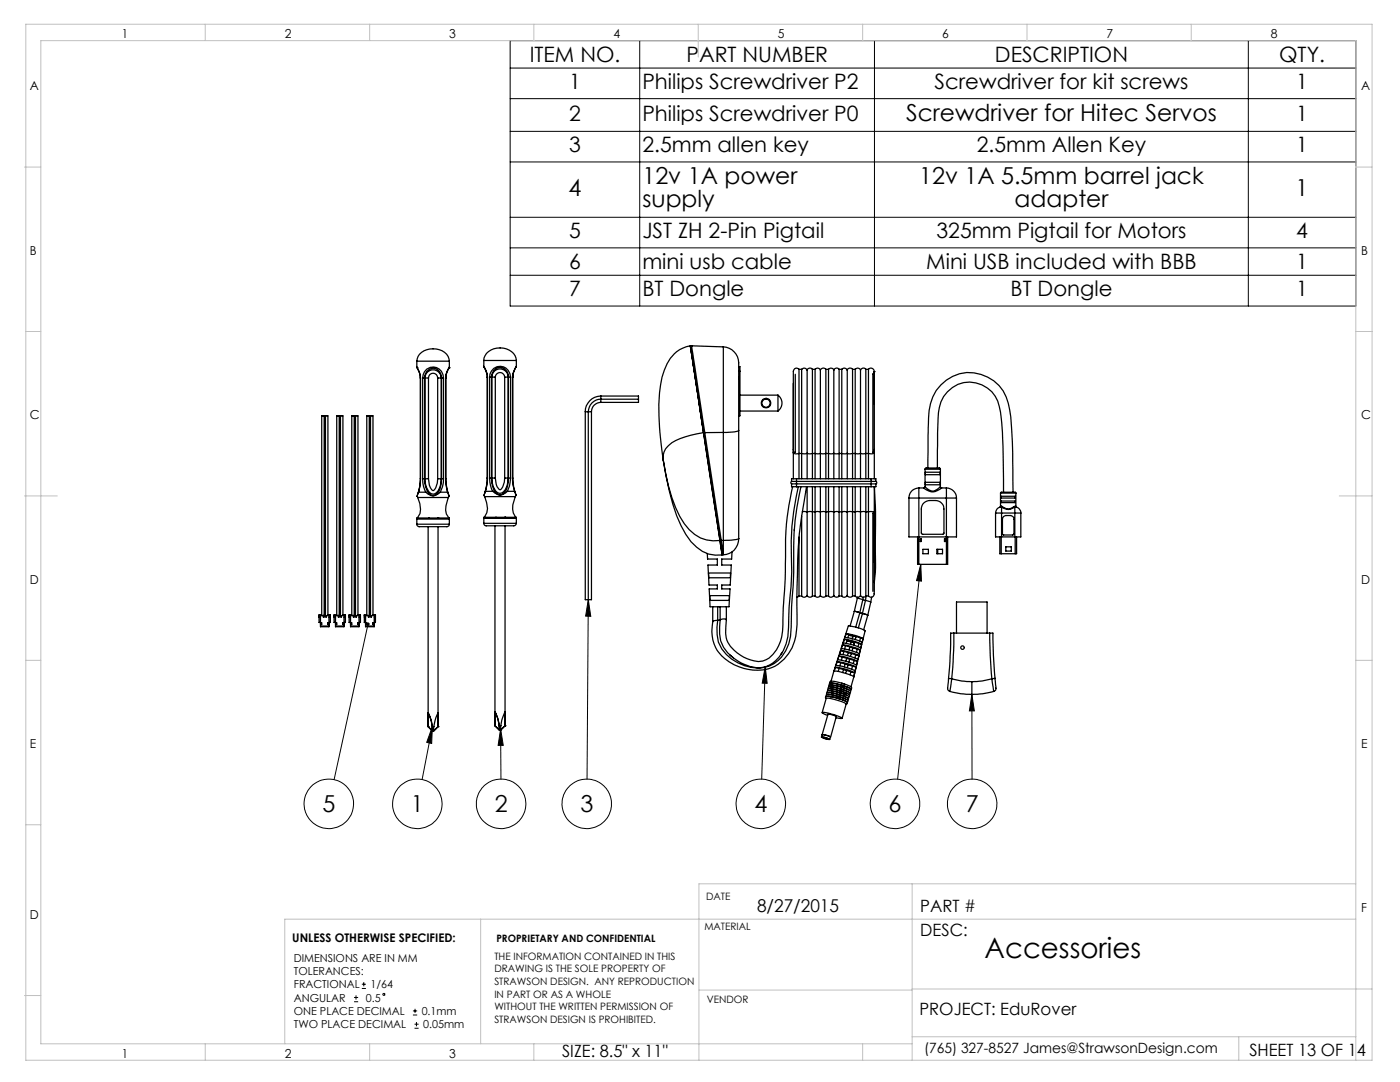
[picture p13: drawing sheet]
<svg xmlns="http://www.w3.org/2000/svg" width="279mm" height="216mm" viewBox="0 0 279 216" stroke-linecap="round" stroke-linejoin="round" font-family="sans-serif">
<defs><g id="words">
<text font-size="5.6" x="196.5" y="191.2">Accessories</text>
<g font-size="4.7">
<text x="180.8" y="24.2">Screwdriver for Hitec Servos</text>
<text x="113.5" y="39.1">4</text>
<text x="128.2" y="36.8">12v 1A power</text>
<text x="128.2" y="41.3">supply</text>
<text x="183.4" y="36.8">12v 1A 5.5mm barrel jack</text>
<text x="202.5" y="41.3">adapter</text>
<text x="258.6" y="39.1">1</text>
<text x="64.3" y="162">5</text>
<text x="82" y="162">1</text>
<text x="98.7" y="162">2</text>
<text x="115.8" y="162">3</text>
<text x="150.6" y="162">4</text>
<text x="177.3" y="162">6</text>
<text x="192.7" y="162">7</text>
</g>
<g font-size="4.2">
<text x="105.7" y="12.4">ITEM NO.</text>
<text x="113.6" y="17.7">1</text>
<text x="128.2" y="17.7">Philips Screwdriver P2</text>
<text x="137" y="12.4">PART NUMBER</text>
<text x="186.5" y="17.7">Screwdriver for kit screws</text>
<text x="198.6" y="12.4">DESCRIPTION</text>
<text x="255.3" y="12.4">QTY.</text>
<text x="258.7" y="17.7">1</text>
<text x="113.6" y="24.1">2</text>
<text x="128.2" y="24.1">Philips Screwdriver P0</text>
<text x="258.7" y="24.1">1</text>
<text x="113.6" y="30.4">3</text>
<text x="128.2" y="30.4">2.5mm allen key</text>
<text x="194.9" y="30.4">2.5mm Allen Key</text>
<text x="258.7" y="30.4">1</text>
<text x="113.6" y="47.5">5</text>
<text x="128.2" y="47.5">JST ZH 2-Pin Pigtail</text>
<text x="186.9" y="47.5">325mm Pigtail for Motors</text>
<text x="258.7" y="47.5">4</text>
<text x="113.6" y="53.7">6</text>
<text x="128.2" y="53.7">mini usb cable</text>
<text x="184.9" y="53.7">Mini USB included with BBB</text>
<text x="258.7" y="53.7">1</text>
<text x="113.6" y="59.1">7</text>
<text x="128.2" y="59.1">BT Dongle</text>
<text x="201.7" y="59.1">BT Dongle</text>
<text x="258.7" y="59.1">1</text>
</g>
<text font-size="3.5" x="151.1" y="182.1">8/27/2015</text>
<g font-size="3.4">
<text x="183.7" y="182">PART #</text>
<text x="183.7" y="186.7">DESC:</text>
<text x="183.5" y="202.5">PROJECT: EduRover</text>
<text x="112.2" y="211">SIZE: 8.5&quot; x 11&quot;</text>
<text x="249.3" y="210.7">SHEET 13 OF 14</text>
</g>
<text font-size="2.8" x="184.4" y="210.1">(765) 327-8527 James@StrawsonDesign.com</text>
<g font-size="2.5">
<text x="24.3" y="7.6">1</text>
<text x="56.8" y="7.6">2</text>
<text x="89.6" y="7.6">3</text>
<text x="122.4" y="7.6">4</text>
<text x="155.2" y="7.6">5</text>
<text x="188" y="7.6">6</text>
<text x="220.8" y="7.6">7</text>
<text x="253.6" y="7.6">8</text>
<text x="6" y="18">A</text>
<text x="271.7" y="18">A</text>
<text x="6" y="50.8">B</text>
<text x="271.7" y="50.8">B</text>
<text x="6" y="83.6">C</text>
<text x="271.7" y="83.7">C</text>
<text x="6" y="116.4">D</text>
<text x="271.7" y="116.4">D</text>
<text x="6" y="149.2">E</text>
<text x="271.7" y="149.2">E</text>
<text x="6" y="183.3">D</text>
<text x="271.7" y="182">F</text>
<text x="24.3" y="211">1</text>
<text x="56.8" y="211">2</text>
<text x="89.6" y="211">3</text>
</g>
<text font-size="2.4" x="58.3" y="187.9">UNLESS OTHERWISE SPECIFIED:</text>
<g font-size="2.2">
<text x="58.6" y="191.9">DIMENSIONS ARE IN MM</text>
<text x="58.6" y="194.6">TOLERANCES:</text>
<text x="58.6" y="197.2">FRACTIONAL</text>
<text x="73.9" y="197.2">1/64</text>
<text x="58.6" y="202.5">ONE PLACE DECIMAL</text>
<text x="58.6" y="199.9">ANGULAR</text>
<text x="73" y="199.9">0.5</text>
<text x="84.2" y="202.5">0.1mm</text>
<text x="58.6" y="205.2">TWO PLACE DECIMAL</text>
<text x="84.5" y="205.2">0.05mm</text>
</g>
<g font-size="2">
<text x="140.9" y="179.7">DATE</text>
<text x="140.6" y="185.6">MATERIAL</text>
<text x="98.7" y="191.5">THE INFORMATION CONTAINED IN THIS</text>
<text x="99.1" y="187.9">PROPRIETARY AND CONFIDENTIAL</text>
<text x="98.7" y="194">DRAWING IS THE SOLE PROPERTY OF</text>
<text x="98.7" y="196.6">STRAWSON DESIGN. ANY REPRODUCTION</text>
<text x="98.7" y="199.1">IN PART OR AS A WHOLE</text>
<text x="98.7" y="201.6">WITHOUT THE WRITTEN PERMISSION OF</text>
<text x="141" y="200.1">VENDOR</text>
<text x="98.7" y="204.1">STRAWSON DESIGN IS PROHIBITED.</text>
</g>
</g></defs>
<g fill="none" stroke="#000" stroke-width=".2">
<path d="M101.8 8.1h168.8v53h-168.8zM101.8 19.7h168.8M101.8 13.6h168.8M127.7 8.1v53M174.5 8.1v53M249.1 8.1v53M101.8 26.2h168.8M101.8 32.3h168.8M101.8 43.4h168.8M101.8 49.5h168.8M101.8 54.9h168.8M117.4 119.7l.5 3.3-1-.1z"/>
<path d="M117.4 119.7l-.2 35.8M183.8 112.6l.1 3.4-1-.1zM183.8 112.6l-4.7 42.9M73.4 124.5l-6.7 31.1M152.7 133l.4 3.3h-1zM152.7 133l-.7 22.5M194 138.6l.5 3.3h-1zM194 138.6v16.9M86.3 145l-.2 3.3-.9-.2zM86.3 145l-2.1 10.5M99.9 145.5l.5 3.2h-1zM99.9 145.5l.1 10"/>
<path d="M70.7 199.9h.8M70.7 199h.8M71 198.6v.9M72.2 197.2h.8M72.2 196.4h.8M72.6 196v.8M82.4 202.5h.9M82.4 201.7h.9M82.7 205.2h.8M82.7 204.4h.8M82.8 201.3v.8M83.1 203.9v.9"/>
<circle cx="65.6" cy="160.4" r="4.9"/>
<circle cx="83.3" cy="160.4" r="4.9"/>
<circle cx="100" cy="160.4" r="4.9"/>
<circle cx="117.1" cy="160.4" r="4.9"/>
<circle cx="151.8" cy="160.4" r="4.9"/>
<circle cx="178.6" cy="160.4" r="4.9"/>
<circle cx="194" cy="160.4" r="4.9"/>
<circle cx="76.6" cy="198.4" r=".21"/>
</g>
<g fill="none" stroke="#c0c0c0" stroke-width=".2">
<path d="M5.2 4.8h268.6v206.8h-268.6zM41 4.8v3.3M73.8 4.8v3.3M106.5 4.8v3.3M139.3 4.8v6.6M172.2 4.8v3.3M205 4.8v3.3M237.7 4.8v3.3M4.9 33.3h3.2M270.5 33.3h3.3M5.2 66.1h2.9M270.5 66.1h3.3"/>
<path d="M4.9 99h6.5M267.3 99h6.5M5.2 131.8h2.9M270.5 131.8h3.3M5.2 164.6h2.9M182 176.4v35.2M270.6 176.4h-131.1v35.2M4.9 198.6h3.2M95.9 183.4v24.9M139.5 197.6h42.5M182 197.3h91.8M270.6 183.4h-213.8v24.9"/>
<path d="M41 208.3v3.3M73.8 208.3v3.3M106.5 208.3v3.3M172.2 208.3v3.3M182 208.3h-173.9v-200.2h262.4l.1 203.5M182 206.9h88.6M247.2 206.9v4.7"/>
</g>
<path d="M73.1 124.4a.35 .35 0 0 0 .2 .5 .35 .35 0 0 0 .4-.2 .35 .35 0 0 0-.2-.5l-.1 .3 .1-.3zM86.3 145l-.2 3.3-.9-.2zM99.9 145.5l.5 3.2h-1zM117.4 119.7l.5 3.3-1-.1zM152.7 133l.4 3.3h-1zM183.8 112.6l.1 3.4-1-.1zM194 138.6l.5 3.3h-1z" fill="#000"/>
<g fill="none" stroke="#000" stroke-width=".25">
<path d="M83.2 72.1a2.91 2.91 0 0 1 3.2-2.5 2.91 2.91 0 0 1 3.3 2.5M83.2 72.1v1.3a3.8 3.8 0 0 1 .7 2M83.2 72.1h6.5M83.2 73.4h.1M83.2 73.3l.7 1.5v.6M83.9 75.4v20.1M83.9 75.4h.1M84.3 75.4a2.08 2.08 0 0 1 2.1-2.2 2.08 2.08 0 0 1 2.1 2.2M84.3 75.4h.4M84.3 75.4v20.1M84.7 75.4a1.71 1.71 0 0 1 1.7-1.9 1.71 1.71 0 0 1 1.7 1.9M84.7 75.4h.1"/>
<path d="M84.7 75.4v20.1M84.8 75.4a1.62 1.62 0 0 1 1.6-1.6 1.62 1.62 0 0 1 1.7 1.6M84.8 75.4h.7M84.8 75.4v20.1M85.5 75.4a.92 .92 0 0 1 .9-.9 .92 .92 0 0 1 .9 .9M85.5 75.4v20.1M87.3 75.4h.8M87.3 75.4v20.1M88.1 75.4h.1M88.1 75.4v20.1M88.1 75.4h.4M88.5 75.4v20.1"/>
<path d="M88.9 75.4v20.1M88.9 75.4h.1M89.1 74.7l-.1 .7M89.6 73.4h.1M89.6 73.4l-.5 1.2-.1 .8M89.7 73.3l-.1 .1M89.7 72.1a2.49 2.49 0 0 1-.5 2.1l-.3 1.2M96.6 71.9a2.91 2.91 0 0 1 3.2-2.5 2.97 2.97 0 0 1 3.2 2.5M96.6 71.9v1.3l.6 1.5v.5M96.6 73.2h.1M96.6 71.9h6.4M96.6 73.2l.6 1.4 .1 .6"/>
<path d="M97.2 75.2h.1M97.2 75.2v20.2M97.3 75.2v20.2M97.7 75.2a2.08 2.08 0 0 1 2.1-2.1 2.08 2.08 0 0 1 2.1 2.1M97.7 75.2h.4M97.7 75.2v20.2M98.1 75.2a1.69 1.69 0 0 1 1.7-1.9 1.69 1.69 0 0 1 1.7 1.9M98.1 75.2h.1M98.1 75.2v20.2M98.1 75.2a1.64 1.64 0 0 1 1.7-1.6 1.64 1.64 0 0 1 1.6 1.6M98.1 75.2h.7M98.8 75.2a.94 .94 0 0 1 1-.9 .94 .94 0 0 1 .9 .9"/>
<path d="M98.8 75.2v20.2M100.7 75.2h.7M100.7 75.2v20.2M101.4 75.2h.1M101.4 75.2v20.2M101.5 75.2h.4M101.5 75.2v20.2M101.9 75.2v20.2M102.3 75.2h.1M102.3 75.2v20.2M102.4 74.6l-.1 .6M103 73.2l-.6 1.3-.1 .7"/>
<path d="M103 73.1l-.1 .2M103 73.1l-.7 1.5v.6M103 71.9v1.2M119.9 79a3.1 3.1 0 0 0-3.1 3.2M119.9 79h7.5v1.3h-7.5M119.9 79v1.3M127.4 79.7h-7.5a2.53 2.53 0 0 0-2.5 2.5v37.5M137.8 69.1l2.6 17.2M137.8 69.2l2.6 17.1zM138 69l2.7 17.3M138 69.1l-.2 .1v-.2a6.6 6.6 0 0 0-5.2 4.9 27.6 27.6 0 0 0-1 11.3l.8 6.6M138 69l6.4 .2"/>
<path d="M144.4 69.2a3.4 3.4 0 0 1 3 4.1v12.6M144.4 69.2v17.1M147.4 73.2h.3v.9M147.4 74.1h.3M147.7 74.1v8.9h-.3M147.7 78.8h7.6M155.3 78.8a1.96 1.96 0 0 1 0 3.2M155.3 78.8v3.2M158.3 76.5v13.9M158.7 74.7v15.5l-.4 .2 .5 .2 .7-.1M159.5 73.7a.69 .69 0 0 0-.9-.1 .69 .69 0 0 0-.3 .9v15.9M159.5 73.7h.5"/>
<path d="M159.5 73.7v16.8M160 73.7l.5-.3 .3 .2 .3 .2M160 73.7v16.8M161.1 73.8v16.7M162.1 73.7l-.5-.3-.4 .2-.1 .2M162.1 73.7h.6M162.1 73.7v16.8M162.7 73.7l.5-.3 .3 .2 .2 .2M162.7 73.7v16.8M163.7 73.8v16.7M164.8 73.7l-.6-.3-.5 .4M164.8 73.7h.5"/>
<path d="M164.8 73.7v16.8M165.3 73.7l.5-.3 .4 .2 .2 .2M165.3 73.7v16.8M166.4 73.8v16.7M167.5 73.7l-.6-.3-.4 .2-.1 .2M167.5 73.7h.5M167.5 73.7v16.8M168 73.7a.61 .61 0 0 1 .6-.2 .61 .61 0 0 1 .5 .5v16.5M168 73.7v16.8M170.1 73.7l-.2-.2-.4-.1-.4 .4M170.1 73.7h.6M170.1 73.7v16.8"/>
<path d="M170.7 73.7l.5-.3 .3 .2 .2 .2M170.7 73.7v16.8M171.7 73.8v16.7M172.8 73.7l-.6-.3-.5 .4M172.8 73.7h.5M172.8 73.7v16.8M173.3 73.7a.63 .63 0 0 1 .8-.2 .63 .63 0 0 1 .3 .7M173.3 73.7v16.8M174.2 74.6v15.6l.2 .1-.3 .3-.8-.1M174.4 74.2l.1 16.2M174.4 74.2l.1 6.4M174.4 74.2h.1"/>
<path d="M83.2 99.1l.1-.1 .1 .3M83.4 99.3a3.5 3.5 0 0 1-.2 4.1M83.4 99.3h6.1M83.4 98.5l-.2 .5M83.5 98.2h1.5M83.6 97.7v.2M83.9 95.5l-.2 1.7-.3 1.4 .1-.4M83.9 95.5h.1M83.9 95.5l-.1 1.7-.3 1M84.3 95.5h.4M84.3 95.5a5.1 5.1 0 0 0 .7 2.7M84.7 95.5a4.1 4.1 0 0 0 1.3 3.3 1.05 1.05 0 0 0 1.2-.2 4.4 4.4 0 0 0 .9-3.1"/>
<path d="M84.7 95.5h.1M84.8 95.5a3.3 3.3 0 0 0 1.4 3.1 1.13 1.13 0 0 0 1.3-.7l.3-.9 .3-1.5M84.8 95.5h.7M85 98.2a1.86 1.86 0 0 0 2.9 0M85.5 95.5a2.83 2.83 0 0 0 .8 2.3l.2 .1a2.76 2.76 0 0 0 .8-2.4M87.3 95.5h.8M87.9 98.2h1.4M88.1 95.5h.1M88.1 95.5h.4M88.5 95.5a5.6 5.6 0 0 1-.6 2.7M88.9 95.5l.4 2.7M88.9 95.5h.1"/>
<path d="M89 95.5a9.2 9.2 0 0 0 .7 3.6l-.2-.2M89.3 98.2l.2 .6M89.5 99.3a5.1 5.1 0 0 0-.4 3.3l.5 .7M89.6 99l-.1 .3M96.7 98.4l-.1 .5v-.1l.1 .3M96.7 99.1l.4 1.2a2.73 2.73 0 0 1-.5 2.9M96.9 98h1.5M97 97.5l-.3 .9 .2-.4M97 97.5l-.1 .3M97.2 95.4l-.2 2.1M97.2 95.4h.1M97.3 95.4l-.4 2.6"/>
<path d="M97.7 95.4h.4M97.7 95.4a5.1 5.1 0 0 0 .7 2.6M98.1 95.4a3.9 3.9 0 0 0 1.2 3.2 1.16 1.16 0 0 0 1.7-.7l.4-1.2 .1-1.3M98.1 95.4h.1M98.1 95.4a3.2 3.2 0 0 0 1.5 3 1.24 1.24 0 0 0 1.3-.7l.3-.8 .2-1.5M98.1 95.4h.7M98.4 98a1.8 1.8 0 0 0 2.8 0M98.8 95.4a2.5 2.5 0 0 0 .9 2.3h.2a2.76 2.76 0 0 0 .8-2.3M100.7 95.4h.7M101.2 98h1.5M101.4 95.4h.1M101.5 95.4h.4"/>
<path d="M101.9 95.4l-.2 1.6-.5 1M102.3 95.4l.1 1.5 .3 1.1M102.3 95.4h.1M102.3 95.4l.2 1.8 .5 1.7-.1-.2M102.7 98l.2 .6M102.8 99.1a3.5 3.5 0 0 0 .2 4.1M102.9 98.8l-.1 .3h-6.1M116.8 82.2h1.2M116.8 82.2v37.5h1.2v-37.5M119.9 80.3a1.87 1.87 0 0 0-1.9 1.9M132.4 91.8a30.9 30.9 0 0 0 4.2 12.7 7 7 0 0 0 7.1 3.3M132.4 91.8a51.2 51.2 0 0 0 3.5 13.1 10 10 0 0 0 5.5 5.7l1.3 .2 1.4-.1"/>
<path d="M140.4 86.3h.1M140.4 86.3l-2.6 .6a8.3 8.3 0 0 0-5 2.7l-.5 1.4 .1 .8M140.4 86.3l3.3 21.5M140.7 86.3h.1M140.7 86.3h-.3M140.7 86.3l3.2 21.5M144.4 86.3h-3.7M144.4 86.3v21.5M147.4 85.9a6.3 6.3 0 0 1-3 .4M147.4 85.9v21.6M147.7 82h7.6M158 96.6h1"/>
<path d="M158 96.1l-.2 .1 .2 .4M158 96.1h1M158 96.6v.5h1M158.2 97.1a55.8 55.8 0 0 0-1.5 15.4l-.5 11.2a8.7 8.7 0 0 1-2.7 7.6 4.1 4.1 0 0 1-4.4 .1 7 7 0 0 1-4.2-4.2l-.1-.9 .2-2.6-.4-.2-.9 .2M158.3 90.4v5.1M159 96.1v.5M159 95.5h-1v.6M159 96.6h14.8M159 96.1h14.8M159 95.5v.6M159 96.6v.5M159 95.5h14.8"/>
<path d="M159 97.1h14.8M159.3 97.1a55 55 0 0 0-1.3 17l-.5 7.1a30.7 30.7 0 0 1-.6 7.3l-.6 1.4-.4 .6M159.5 90.5v5M159.5 90.5h.5M159.8 97.1a54.4 54.4 0 0 0-1.4 14.6l-.1 5.2-.3 4.2a29.3 29.3 0 0 1-.6 7.4 6.5 6.5 0 0 1-8.8 4.3 8.3 8.3 0 0 1-5.2-4.7l-.3-1.5 .1-2.8M160 90.5v5M160.8 98.2a86.7 86.7 0 0 0-1.7 18.9l-.1 3.7a18.4 18.4 0 0 1-.9 8.5 7.9 7.9 0 0 1-10.6 3.8 7.4 7.4 0 0 1-5.4-7.1l.1-2M161 97.1l-.2 1.1M161.1 90.5h-1.1M161.1 90.5h1M161.1 90.5v5M161.1 97.1v5.1"/>
<path d="M162.1 97.1v5M162.1 90.5v5M162.1 90.5h.6M162.7 97.1v5M162.7 90.5v5M163.7 90.5h-1M163.7 90.5h1.1M163.7 90.5v5M163.7 97.1v5.1M164.8 97.1v5M164.8 90.5v5M164.8 90.5h.5"/>
<path d="M165.3 97.1v5M165.3 90.5v5M166.4 90.5h-1.1M166.4 90.5h1.1M166.4 90.5v5M166.4 97.1v5.1M167.5 97.1v5M167.5 90.5v5M167.5 90.5h.5M168 97.1v5M168 90.5v5M169.1 90.5h-1.1"/>
<path d="M169.1 90.5h1M169.1 90.5v5M169.1 97.1v5.1M170.1 97.1v5M170.1 90.5v5M170.1 90.5h.6M170.7 97.1v5M170.7 90.5v5M171.7 90.5h-1M171.7 90.5h1.1M171.7 90.5v5M171.7 97.1v5.1"/>
<path d="M172.8 97.1v5M172.8 90.5v5M172.8 90.5h.5M173.3 97.1v5M173.3 90.5v5M173.8 96.6h1M173.8 96.1v.5M173.8 96.1h1M173.8 95.5h1v.6M173.8 95.5v.6M173.8 96.6v.5M174.5 90.4v5.1"/>
<path d="M174.5 97.1v5.2M174.5 89.7v.7M174.5 97.1l.2 4.9v11.3l-.2 3M174.8 96.1a.26 .26 0 0 1 .2 .2 .26 .26 0 0 1-.2 .3M174.8 96.6v.5h-1M181.4 99.4v7.7h9.5v-7.7M181.4 99.4h2M183.4 97.4v2M183.4 97.4a1.97 1.97 0 0 0-2 2M183.4 99.4v13.2M183.4 99.4h5.5M183.4 97.4h1"/>
<path d="M184.4 97.4a2.4 2.4 0 0 0 3.5 0M184.6 93.6l.1-.2h2.8l.2 .2M184.6 97.1a1.78 1.78 0 0 0 3 .1l.1-.1M184.6 97.1l-.2 .3M184.6 93.6h3.1M184.6 93.6v3.5M184.7 96.2h2.9v.5h-2.9zM184.7 94.2h2.9v.5h-2.9zM185.2 93.4l.1-8.7a10.5 10.5 0 0 1 2.5-7.9 8 8 0 0 1 8.5-1.9 8 8 0 0 1 5.2 6.9 127.8 127.8 0 0 1 .7 16.4M187.1 93.4l.1-9a8.7 8.7 0 0 1 1.9-6.2 6.2 6.2 0 0 1 6.6-1.5 6.2 6.2 0 0 1 4 5.5 124 124 0 0 1 .6 16M187.7 97.1l.2 .3M187.7 93.6v3.5"/>
<path d="M187.9 97.4h1M188.9 97.4v2M188.9 97.4a2.05 2.05 0 0 1 2 2M188.9 99.4h2M188.9 99.4v13.2M199.7 98.4l.1-.2h2.8l.1 .2M199.7 98.4h3M199.7 98.4v2.6M199.8 100h2.8v.3h-2.8zM199.8 99h2.8v.4h-2.8zM202.7 98.4v2.6M83.2 104.6l.1 .3 .3 .2h5.7l.3-.2 .1-.3"/>
<path d="M83.2 103.6h6.5M83.2 104.6h6.5M83.2 103.6v1M83.2 103.4h6.4l.1 .2M83.2 103.4v.2M85.4 105.1v39.9M85.5 103.4h.1M87.3 103.4h.1M87.4 105.1v39.9M89.7 103.6v1M96.6 104.4v.1a.61 .61 0 0 0 .8 .4h5.2l.3-.2 .1-.3M96.6 103.4h6.4"/>
<path d="M96.6 104.4h6.4M96.6 103.4v1M96.6 103.2h6.4v.2M96.6 103.2v.2M98.8 104.9v39.9M98.9 103.2h.1M100.7 103.2h.1M100.8 104.9v39.9M103 103.4v1M141.4 114.3h4.4v1h-4.3zM141.6 118.9h4l-.1 .9h-3.8zM143.7 107.8h.1"/>
<path d="M143.7 107.8l.4 2.7M143.7 107.8l.4 2.9M143.9 107.8l.5 2.8M143.9 107.8h.5M143.9 107.8h.1M143.9 107.8h-.2M144.1 110.5h.3M144.1 110.5v.2M144.4 107.8v2.8M146.1 110.1l-.1 1.4h-2v1.2h1.9l-.2 4h-1.7v.8h1.7l-.2 3.6h-3.8l-.2-3.6h1.7v-.8h-1.7l-.2-4h1.9v-1.2h-2l-.1-1M147.4 107.5a7.9 7.9 0 0 1-3 .3M147.4 107.5a3.2 3.2 0 0 1-3 3.2v-.1"/>
<path d="M158.5 105.6v.2M159.5 118.9l-.5 .3M159.5 118.9h.5M159.5 107.2v11.7M160 103v15.9M160.1 102.1l1 .1M161.1 118.8l-.5 .4-.6-.3M161.1 118.8l.5 .4 .5-.3M161.1 102.2v16.6M162.1 118.9h.6M162.1 102.1v16.8M162.1 102.1l-1 .1"/>
<path d="M162.1 102.1h.6M162.7 102.1v16.8M162.7 102.1l1 .1M163.7 118.8l-.5 .4-.5-.3M163.7 118.8l.6 .4 .5-.3M163.7 102.2v16.6M164.8 118.9h.5M164.8 102.1v16.8M164.8 102.1l-1.1 .1M164.8 102.1h.5M165.3 102.1v16.8M165.3 102.1l1.1 .1"/>
<path d="M166.4 118.8l-.5 .4-.6-.3M166.4 118.8l.6 .4 .5-.3M166.4 102.2v16.6M167.5 118.9h.5M167.5 102.1v16.8M167.5 102.1l-1.1 .1M167.5 102.1h.5M168 102.1v16.8M168 102.1l1.1 .1M169.1 118.8l.6 .4 .4-.3M169.1 102.2v16.3a.61 .61 0 0 1-.4 .6 .61 .61 0 0 1-.7-.2M170.1 118.9h.6"/>
<path d="M170.1 102.1v16.8M170.1 102.1l-1 .1M170.1 102.1h.6M170.7 102.1v16.8M170.7 102.1l1 .1M171.1 119.4l1.1 .3M171.1 119.4l-.6 2.6M171.1 119.2v.2M171.7 118.8l-.5 .4-.5-.3M171.7 118.8l.2 .3 .4 .1 .5-.3M171.7 102.2v16.6M172.2 119.7l.5 .1"/>
<path d="M172.2 119.7l-.6 2.6M172.3 119.2l-.1 .5M172.7 119.8l1.1 .4M172.7 119.8l-.6 2.6M172.8 118.9h.5M172.8 102.1l-1.1 .1M172.8 102.1v16.8M172.8 102.1h.5M172.9 118.9l-.2 .9M173.3 102.1v16.8M173.3 102.1h.5l.7 .2M174 119.2l-.2 1"/>
<path d="M174.4 102.3l-.2 .1v15.6M174.5 102.3v15a1.87 1.87 0 0 1-.4 1.8l-.4 .1-.4-.3M174.5 102.3v10M183.1 107.1v5.5h.3M183.4 112.6h5.5M183.7 107.5h.1v.6h-.1zM183.8 107.5v.6M184.2 109.6h1.1v.9h-1.1zM184.4 100.4l.2-.2a3.2 3.2 0 0 1 2.4-.3l.9 .5a1.41 1.41 0 0 1 .5 1.2v4.9l-.2 .1h-4.2l-.1-.2v-4.8l.1-.7zM187 109.6h1.1v.9h-1.1zM187.1 109.6v.9M188.5 107.5h.2v.6h-.2z"/>
<path d="M189.1 107.1v5.5h-.2M198.7 102.4h1.2M198.7 102.4v4.7h1.2M199.5 107.1v3.4h.3M199.7 101l-.1 .2M199.7 101.1l-.7 .4-.3 .9M199.7 101.1l.2 .1M199.8 101l.2 .1M199.8 101l-.1 .1M199.8 101h-.1M199.8 110.5h2.8M199.8 107.1v3.4"/>
<path d="M199.9 107.1h2.6M199.9 102.4v4.7M199.9 102.4h2.6M199.9 101.2v1.2M199.9 101.2l.5 .3a1.84 1.84 0 0 0 2.1-.3M200 101.1l-.1 .1M200 101.1h.1a1.67 1.67 0 0 0 2.3 0M200.3 103.1l.4-.2h.9a.72 .72 0 0 1 .8 .7l-.1 3-2 .2-.2-.2v-3.1zM200.7 109.1h1.1v.9h-1.1zM202.4 101.1l.1 .1M202.5 101.2v1.2M202.5 102.4h1.2"/>
<path d="M202.5 102.4v4.7M202.6 107.1v3.4M202.7 101l-.3 .1M202.7 101l.1 .1M202.7 101h.1M202.7 101l.1 .2M202.8 101.1l-.3 .1M202.8 101.1l.6 .4 .3 .4v.5M202.9 107.1v3.4h-.3M203.7 102.4v4.7h-1.2M63.7 123.1h.3v2h1.7v-2h.2M63.7 122.8h2.2"/>
<path d="M64 124.3h.2v.3h-.2M64 124.9h1.7M64.2 122.8v-.1h-.5v1.5h.3M64.2 122.8v-39.8h.5v39.8M64.5 122.8v.3h.6v-.3M64.7 122.7h.2v.1M64.9 122.8v-39.8h.5v39.8M65.5 122.7h.4v1.5h-.2M65.7 124.3h-.3v.3h.3M66.7 123.1h.3v2h1.7v-2h.2M66.7 122.8h2.2M67 124.3h.2v.3h-.2"/>
<path d="M67 124.9h1.7M67.2 122.8v-.1h-.5v1.5h.3M67.2 122.8v-39.8h.5v39.8M67.5 122.8v.3h.6v-.3M67.7 122.8v-.1h.2v.1M67.9 122.8v-39.8h.5v39.8M68.5 122.7h.4v1.5h-.2M68.7 124.3h-.3v.3h.3M69.7 123.1h.3v2h1.6v-2h.3M69.7 122.8h2.2M70 124.3h.2v.3h-.2M70 124.9h1.6"/>
<path d="M70.2 122.8v-.1h-.5v1.5h.3M70.2 122.8v-39.8h.5v39.8M70.5 122.8v.3h.6v-.3M70.7 122.8v-.1h.2v.1M70.9 122.8v-39.8h.5v39.8M71.5 122.8v-.1h.4v1.5h-.3M71.6 124.3h-.2v.3h.2M72.7 123.1h.3v2h1.7v-2h.2M72.7 122.8h2.2M73 124.3h.2v.3h-.2M73 124.9h1.7M73.2 122.8v-.1h-.5v1.5h.3"/>
<path d="M73.2 122.8v-39.8h.5v39.8M73.5 122.8v.3h.6v-.3M73.7 122.8v-.1h.2v.1M73.9 122.8v-39.8h.5v39.8M74.5 122.8v-.1h.4v1.5h-.2M74.7 124.3h-.3v.3h.3M142.2 121.1v3l.3-.2 .7-.1M143.2 121.1v2.7M143.7 123.7a8.7 8.7 0 0 0 .7 5.5l.8 1 1.1 1.1M143.7 123.7l-.5 .1M143.7 121.1v2.6M145 121.1v2.5"/>
<path d="M155.9 130.5a5.4 5.4 0 0 1-7.4 2l-1.2-.6-1.6-1.2M156.1 130.3l-.2 .2M164.9 139.4l-.1-.4 .3-.1 2 .4a2.84 2.84 0 0 1 2 1l-.2 .2M164.9 139v-.4a7.3 7.3 0 0 1 3.5 .7l.7 .4 .1 .2-.1 .2M165 138.6v-.3a8 8 0 0 1 4.3 1.2l-.1 .2M165.1 138.2v-.3a7.8 7.8 0 0 1 4.3 1.2l-.1 .3M165.1 138.9l1.5 .3 2.2 .7M165.2 137.8v-.3a7.3 7.3 0 0 1 3.5 .7l.7 .3 .1 .3-.1 .2M165.2 138.5l2 .4 1.7 .7M165.3 137.4v-.3a8.2 8.2 0 0 1 4.4 1.2l-.2 .3M165.3 138.2l1.5 .2 2.2 .8M165.4 137.1l.1-.4a7.8 7.8 0 0 1 4.3 1.3l-.2 .3"/>
<path d="M165.5 137.8l1.4 .2 2.2 .8M165.5 136.7l.1-.3a7.3 7.3 0 0 1 3.4 .7l.9 .5-.2 .3M165.6 137.4l1.9 .4 1.7 .6M165.7 136.3v-.3a8.2 8.2 0 0 1 4.3 1.2l-.2 .3M165.7 137.1l1.4 .2 2.2 .7M165.7 139h.1M165.8 136.7l1.5 .2 2.1 .8M165.9 136.3l2 .4 1.6 .6M165.9 138.2l.1 .1M166.4 133.9l-.6 2.1M166.5 133.9h-.1M166.5 133.9l1.3 .2 2.6 .9"/>
<path d="M166.7 133.2l1.8 .3 2.1 .8M166.7 133.2l-.2 .7M166.7 133.2l.8 .2M167.1 132l2.2 .5 1.6 .6M167.1 132l-.3 .8 1.3 .2 2.5 .9 .3-.8M167.1 132l.7 .3M167.1 139.3l.5 .2M167.2 139l.5 .1M167.3 138.6l.6 .1M167.4 130.9l1.3 .2 2.4 .9M167.4 130.9l-.2 .8 2.2 .4 1.5 .7 .2-.8M167.4 138.2l.6 .2"/>
<path d="M167.4 130.9l.7 .2M167.5 133.4l.8 .2M167.5 133.4l-.2 .6M167.5 137.8l.6 .2M167.6 137.4l.6 .2M167.7 137.1l.6 .1M167.8 129.8l1.7 .3 1.9 .7M167.8 129.8l-.2 .8 1.6 .2 2 .8 .2-.8M167.8 132.3l.9 .2M167.8 129.8l.6 .2M167.8 132.3l-.2 .6M167.9 136.7l.5 .1"/>
<path d="M168 136.3l.5 .2M168.1 131.1l.9 .3M168.1 131.1l-.2 .6M168.2 128.7l1.8 .3 1.7 .7M168.2 128.7l-.3 .7 1.7 .3 1.9 .8 .2-.8M168.2 128.7l.5 .2M168.2 139.7h.1M168.3 139.3h.1M168.3 133.6l.6 .2M168.3 133.6l-.1 .6M168.4 130l.9 .2M168.4 130l-.2 .6"/>
<path d="M168.5 139h.1M168.5 138.9v.1M168.5 127.6l1.4 .2 2 .8M168.5 127.6l-.2 .7 1.8 .4 1.7 .6 .1-.7M168.5 138.5l.1 .1M168.5 127.6l.6 .1M168.6 138.2h.1M168.7 132.5l.6 .2M168.7 132.5l-.2 .6M168.7 128.9l.9 .2M168.7 128.9l-.1 .6M168.8 137.4h.1"/>
<path d="M168.9 126.5l1.7 .3 1.6 .6M168.9 126.5l-.3 .7 1.8 .3 1.6 .7 .2-.8M168.9 126.5l.5 .1M168.9 133.8l.9 .3M168.9 133.8l-.1 .6M169 131.4l.6 .2M169 131.4l-.2 .5M169 137.1h.1M169.1 127.8l.8 .3M169.1 127.7l1.4 .5M169.1 127.7l-.2 .7M169.3 132.7l.8 .2"/>
<path d="M169.3 132.7l-.2 .5M169.3 130.2l.6 .2M169.3 130.2l-.2 .6M169.4 126.7l.8 .3M169.4 126.6l.9 .3M169.4 126.6l-.2 .6M169.6 131.6l.9 .2M169.6 131.6l-.2 .5M169.6 129.1l.6 .2M169.6 129.1l-.2 .6M169.8 134.1l.8 .2M169.8 134.1l-.1 .6"/>
<path d="M169.9 130.4l.9 .3M169.9 130.4l-.2 .6M169.9 128.1l-.1 .5M169.9 128.1l.6 .1M170.1 132.9l.8 .2M170.1 132.9l-.1 .6M170.2 129.3l.9 .2M170.2 127h.1M170.2 129.3l-.2 .6M170.3 126.9l.6 .1M170.3 126.9l-.2 .6 .1-.5M170.4 135v.1"/>
<path d="M170.4 135.1l-.6 2M170.5 131.8l.6 .2M170.5 131.8l-.2 .6M170.5 122l1.1 .3M170.5 122l-.8 2.9M170.5 128.2v.1M170.5 128.2l.9 .2M170.5 128.2l-.1 .5 .1-.5M170.6 134.3l-.2 .7M170.8 130.7l.6 .1M170.8 130.7l-.2 .6M170.9 127l.8 .3"/>
<path d="M170.9 127l-.2 .6M171.1 129.5l.6 .2M171.1 129.5l-.2 .7M171.4 128.4l.5 .2M171.4 128.4l-.2 .6M171.6 122.3l.5 .1M171.6 122.3l-.8 2.8M171.7 127.3l.5 .1M171.7 127.3l-.1 .6M172.1 122.4l1.1 .4M172.1 122.4l-.8 2.9M172.6 125.9a8 8 0 0 0-3.3-1l-2.9 9"/>
<path d="M172.6 125.9l-2.2 9.2M173.2 122.8l-.8 2.9M173.8 120.2l-.6 2.6M189.3 135.4l-.1 1.6a.68 .68 0 0 0 .4 1M189.3 135.4h.6M189.6 138a15.1 15.1 0 0 0 4.4 .6M189.9 135.4l-.3 2.6M189.9 135.4a12.8 12.8 0 0 0 4.1 .6M190.4 126.3l-.1 3.5-.4 5.6M190.4 126.3h-.7l-.1 5.7-.3 3.4M190.4 126.3h7.1M190.9 126.3v-6.2h6.1v6.2"/>
<path d="M194 136v2.6M197.5 126.3h.7l.1 4.5 .3 4.6M197.5 126.3l.1 4.6 .3 4.5M197.9 135.4a12.8 12.8 0 0 1-3.9 .6M197.9 135.4l.4 2.6M198.3 138a15.1 15.1 0 0 1-4.3 .6M198.6 135.4l.2 1.9a.55 .55 0 0 1-.5 .7M198.6 135.4h-.7M85.4 145h.1M85.4 145l.9 .8M86.3 145l-.4-1.8-.5-1a7.3 7.3 0 0 1 .9 3.6M86.3 145h.3"/>
<path d="M86.3 145v.8M86.3 145.8h.1M86.3 145.8h.2M86.5 145.8h.1M86.6 145l-.1 .8M87.4 145h.1M87.4 142.2l-.4 1-.4 1.8M87.4 145l-.8 .8M98.8 144.8h.1M98.8 144.8l.9 .8M98.8 142.1a7.8 7.8 0 0 1 .9 3.5M98.8 142.1l.4 1 .4 1.7"/>
<path d="M98.8 142.1v2.7M99.6 144.8h.3M99.6 144.8l.1 .8M99.7 145.6h.1M99.7 145.6h.2M99.9 145.6h.1M99.9 144.8v.8M100.8 142.1l-.6 1.6-.3 1.1M100.8 144.8h.1M100.8 144.8l-.9 .8M163.9 147.1l.8 .1 .9 .4-1-.2zM164.1 146.6l1.1-4.1 .7 .1 1 .4-1.1 4.1"/>
<path d="M164.1 147.1l1.4 .4-1-.2zM164.1 146.6h.1M164.1 146.6l1.5 .4 .1 .1-.1 .4M164.1 146.6l-.2 .5M165.2 142.7l-1.1-.5a9.1 9.1 0 0 1 4 1.1M166.9 143.2l1.2 .1M168.9 140.5l-1.4-.7a5 5 0 0 0-2.6-.5l-.8 2.9M168.9 140.5l-.8 2.8"/>
<circle cx="152.9" cy="80.4" r=".96"/>
<circle cx="152.9" cy="80.4" r=".82"/>
<circle cx="192.1" cy="129.2" r=".35"/>
</g>
<use href="#words"/>
</svg>
